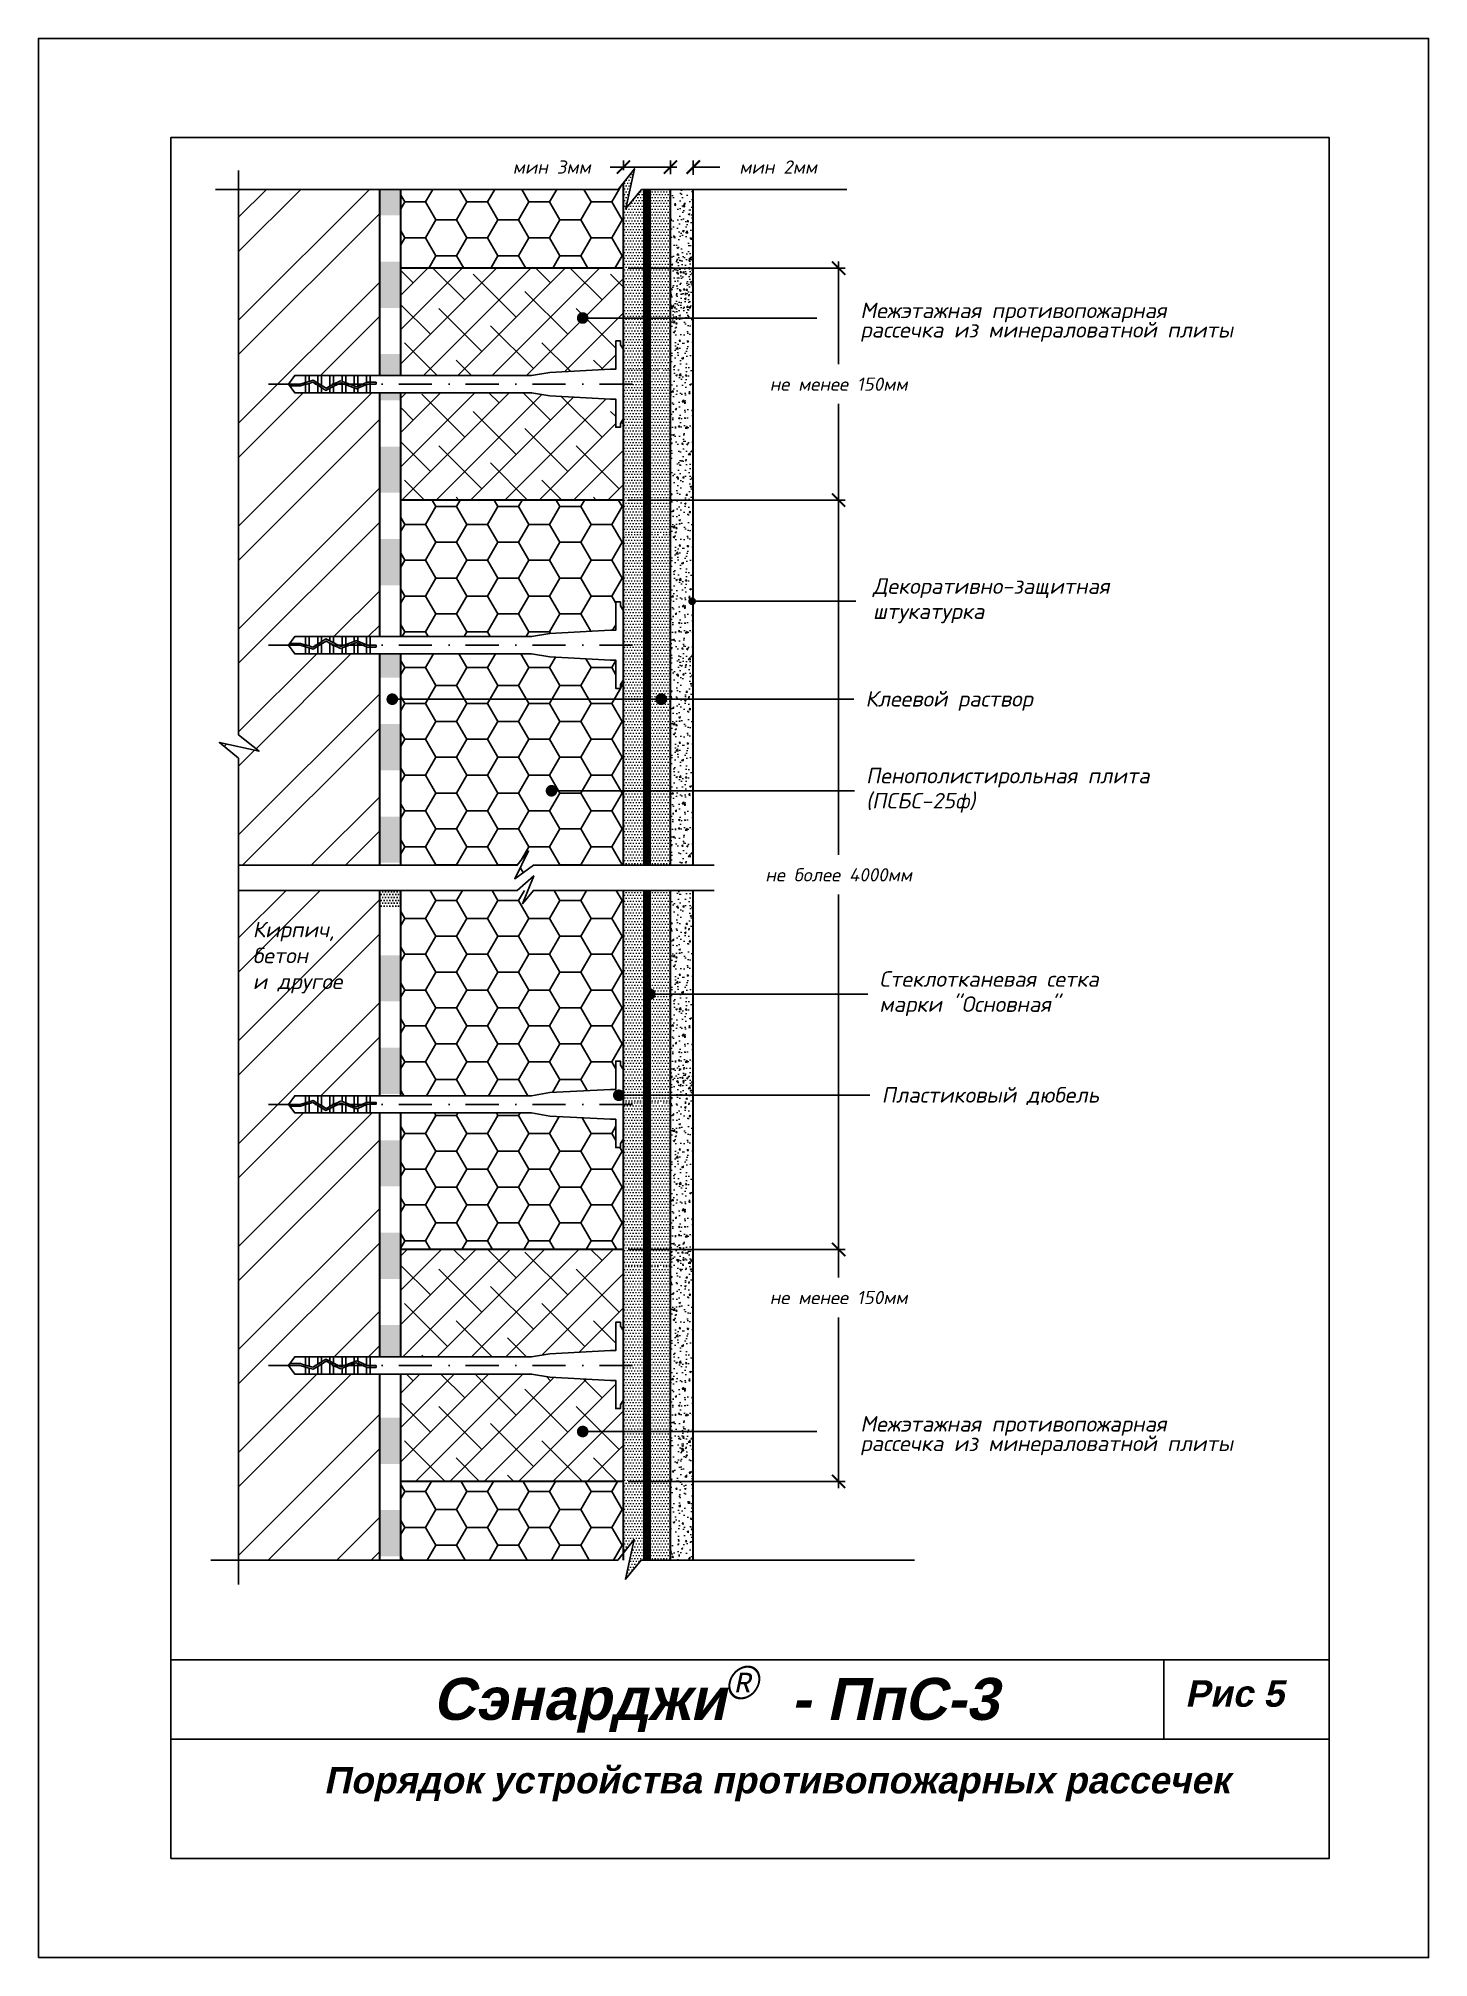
# Model space of a CAD drawing. Header units: inches. Extents: x 47 to 4151, y -1120 to 1902.
# Drawn here: x 887.5 to 1097.5, y 1612.2 to 1902.2 of the extents above; entities that cross this region are included whole.
import ezdxf

# ---------------------------------------------------------------- set-up
doc = ezdxf.new("R2010")
doc.units = ezdxf.units.IN
doc.header["$LTSCALE"] = 10
doc.header["$MEASUREMENT"] = 0
doc.linetypes.add('DASHDOT', pattern=[1, 0.5, -0.25, 0, -0.25])
doc.linetypes.add('HIDDEN', pattern=[0.375, 0.25, -0.125])
doc.layers.add('dim', color=160, linetype='Continuous', lineweight=15)
doc.layers.add('Layer1', color=108, linetype='Continuous', lineweight=30)
for name, color, linetype in [('DUBEL', 142, 'Continuous'), ('hatch', 240, 'Continuous'), ('ndp', 242, 'Continuous'), ('ramka', 248, 'Continuous')]:
    doc.layers.add(name, color=color, linetype=linetype)
doc.layers.add('list', color=5, linetype='Continuous', plot=False)
doc.styles.add('ndp', font='ARIALBD.TTF', dxfattribs={"oblique": 12})
doc.styles.add('style2', font='romans.shx', dxfattribs={"oblique": 12})
doc.dimstyles.new('1', dxfattribs={"dimtxt": 2, "dimasz": 2, "dimexe": 1, "dimexo": 0.7, "dimgap": 2, "dimtad": 0, "dimtih": 1, "dimtoh": 1, "dimdec": 4, "dimzin": 0, "dimdsep": 46, "dimtxsty": 'style2', "dimblk": 'ARCHTICK', "dimcen": 1.5, "dimdle": 1, "dimadec": 0, "dimazin": 0, "dimtfac": 1, "dimtdec": 4, "dimtofl": 0, "dimtmove": 0, "dimatfit": 2, "dimldrblk": 'DOTSMALL', "dimfxl": 1, "dimtolj": 1, "dimtzin": 0, "dimarcsym": 0})
pattern_1 = [(45, (-22.781, 2878.852), (-2.592209, 2.592209), []), (135, (-22.781, 2878.852), (-7.776626, 2.592209), [9.164842, -5.498905])]
pattern_2 = [(0, (-22.781, 2878.852), (4.6875, 2.7063294), [3.125, -6.25]), (120, (-22.781, 2878.852), (-4.6875, 2.7063294), [3.125, -6.25]), (60, (-22.781, 2878.852), (1e-08, 5.412659), [-6.25, 3.125])]
pattern_3 = [(0, (-22.78106, 2878.8521), (0.21875, 0.4375), [0, -0.4375])]
pattern_4 = [(50, (0, 0), (2.5104106, -0.2196325), [0.2625, -2.8875]), (355, (0, 0), (-0.4856297, 2.6326725), [0.21, -2.31]), (100.4514, (0.2092, -0.0183), (2.0247828, 2.4130384), [0.2230907, -2.4539974]), (46.1842, (0, 0.7), (3.7353437, -0.5793166), [0.39375, -4.33125]), (96.6356, (0.3113, 0.6517), (3.2713195, 3.4094125), [0.334636, -3.6809955]), (351.1842, (0, 0.7), (3.271317, 3.409415), [0.315, -3.465]), (21, (0.35, 0.525), (2.0891747, -1.4091661), [0.2625, -2.8875]), (326, (0.35, 0.525), (0.8516037, 2.5380252), [0.21, -2.31]), (71.4514, (0.524, 0.4076), (2.9407792, 1.1288567), [0.2230907, -2.4539974]), (37.5, (0, 0), (0.0425595, 1.1651285), [0, -2.282, 0, -2.345, 0, -2.31875]), (7.5, (0, 0), (0.9207434, 1.380441), [0, -1.337, 0, -2.2295, 0, -0.88375]), (327.5, (-0.7805, 0), (1.86837853, -0.07894205), [0, -0.875, 0, -2.73, 0, -3.6225]), (317.5, (-1.1305, 0), (2.0411516, 0.3503674), [0, -1.1375, 0, -1.813, 0, -2.5725])]

msp = doc.modelspace()

# ---------------------------------------------------------------- texts
at = {"layer": 'ndp', "oblique": 12}
for s, height, style, p in [('Межэтажная противопожарная', 2.34619952, 'style2', (1011.650008, 1859.971372)), ('рассечка из минераловатной плиты', 2.34619952, 'style2', (1011.650008, 1857.030047)), ('Декоративно-защитная', 2.34619952, 'style2', (1013.550918, 1818.304237)), ('штукатурка', 2.3461995, 'style2', (1013.550918, 1814.505629)), ('Клеевой раствор', 2.34619952, 'style2', (1012.415601, 1801.271287)), ('Пенополистирольная плита', 2.34619952, 'style2', (1012.502176, 1789.667951)), ('(ПСБС-25ф)', 2.3461995, 'style2', (1012.502176, 1785.869342)), ('Кирпич,', 2.3461995, 'style2', (919.862696, 1766.407807)), ('бетон', 2.3461995, 'style2', (919.862696, 1762.491668)), ('Стеклотканевая сетка', 2.34619952, 'style2', (1014.522355, 1758.936632)), ('и другое', 2.3461995, 'style2', (919.862696, 1758.575528)), ('марки "Основная"', 2.34619952, 'style2', (1014.522355, 1755.138024)), ('Пластиковый дюбель', 2.34619952, 'style2', (1014.864524, 1741.423013)), ('Межэтажная противопожарная', 2.34619952, 'style2', (1011.650008, 1691.71598)), ('рассечка из минераловатной плиты', 2.34619952, 'style2', (1011.650008, 1688.774655)), ('Сэнарджи    - ПпС-3', 6.33260053, 'ndp', (947.071368, 1648.159045)), ('Рис 5', 4, 'ndp', (1060.698078, 1650.136758)), ('Порядок устройства противопожарных рассечек', 4, 'ndp', (930.609812, 1637.049057))]:
    msp.add_text(s, height=height, dxfattribs=dict(at, style=style)).set_placement(p)
at = {"layer": 'ndp', "insert": (991.134171, 1656.298129), "char_height": 5, "attachment_point": 1, "style": 'style2'}
msp.add_mtext('{\\fCentury Gothic|b0|i0|c204|p32;®}', dxfattribs=at)

# ---------------------------------------------------------------- blocks, each defined once
blk = doc.blocks.new('_ArchTick')
at = {"layer": 'DUBEL', "color": 0, "const_width": 0.15}
blk.add_lwpolyline([(-0.5, -0.5), (0.5, 0.5)], dxfattribs=at)
blk = doc.blocks.new('*D17')
at = {"layer": 'Defpoints', "color": 0, "lineweight": 53}
for p in [(986.42, 1882.79), (982.96, 1881.04), (986.42, 1880.92)]:
    blk.add_point(p, dxfattribs=at)
at = {"layer": 'dim', "color": 0, "lineweight": -2}
for p, q in [((982.96, 1882.79), (980.96, 1882.79)), ((982.96, 1881.74), (982.96, 1883.79)), ((986.42, 1881.62), (986.42, 1883.79)), ((986.42, 1882.79), (990.42, 1882.79))]:
    blk.add_line(p, q, dxfattribs=at)
at = {"layer": 'dim', "color": 0, "lineweight": -2, "xscale": 2, "yscale": 2, "zscale": 2}
blk.add_blockref('_ArchTick', (982.96, 1882.79), dxfattribs=at)
at = {"layer": 'dim', "color": 0, "lineweight": -2, "xscale": 2, "yscale": 2, "zscale": 2, "rotation": 180}
blk.add_blockref('_ArchTick', (986.42, 1882.79), dxfattribs=at)
at = {"layer": 'dim', "color": 0, "insert": (999.24, 1882.79), "char_height": 2, "attachment_point": 5, "style": 'style2'}
blk.add_mtext('\\A1;{\\fRomanS|b0|i0|c204|p2;мин 2мм}', dxfattribs=at)
blk = doc.blocks.new('_DotSmall')
at = {"layer": 'DUBEL', "color": 0, "const_width": 0.5}
blk.add_lwpolyline([(-0.0625, 0, 1), (0.0625, 0, 1)], format="xyb", close=True, dxfattribs=at)
blk = doc.blocks.new('*D18')
at = {"layer": 'Defpoints', "color": 0, "lineweight": 53}
for p in [(975.86, 1882.79), (975.86, 1881.62), (982.96, 1881.04)]:
    blk.add_point(p, dxfattribs=at)
at = {"layer": 'dim', "color": 0, "lineweight": -2}
for p, q in [((975.86, 1882.79), (973.86, 1882.79)), ((975.86, 1882.32), (975.86, 1883.79)), ((983.96, 1882.79), (975.86, 1882.79)), ((982.96, 1881.74), (982.96, 1883.79))]:
    blk.add_line(p, q, dxfattribs=at)
at = {"layer": 'dim', "color": 0, "lineweight": -2, "xscale": 2, "yscale": 2, "zscale": 2, "rotation": 180}
blk.add_blockref('_ArchTick', (975.86, 1882.79), dxfattribs=at)
at = {"layer": 'dim', "color": 0, "lineweight": -2, "xscale": 2, "yscale": 2, "zscale": 2}
blk.add_blockref('_ArchTick', (982.96, 1882.79), dxfattribs=at)
at = {"layer": 'dim', "color": 0, "insert": (965.04, 1882.79), "char_height": 2, "attachment_point": 5, "style": 'style2'}
blk.add_mtext('\\A1;{\\fRomanS|b0|i0|c204|p2;мин 3мм}', dxfattribs=at)
blk = doc.blocks.new('*D19')
at = {"layer": 'Defpoints', "color": 0, "lineweight": 53}
for p in [(975.86, 1719.24), (975.86, 1684.19), (1008.38, 1684.19)]:
    blk.add_point(p, dxfattribs=at)
at = {"layer": 'dim', "color": 0, "lineweight": -2}
for p, q in [((1008.38, 1720.24), (1008.38, 1714.99)), ((976.56, 1719.24), (1009.38, 1719.24)), ((1008.38, 1683.19), (1008.38, 1708.97)), ((976.56, 1684.19), (1009.38, 1684.19))]:
    blk.add_line(p, q, dxfattribs=at)
at = {"layer": 'dim', "color": 0, "lineweight": -2, "xscale": 2, "yscale": 2, "zscale": 2}
for p, rotation in [((1008.38, 1719.24), 90), ((1008.38, 1684.19), 270)]:
    blk.add_blockref('_ArchTick', p, dxfattribs=dict(at, rotation=rotation))
at = {"layer": 'dim', "color": 0, "insert": (1008.38, 1711.98), "char_height": 2, "attachment_point": 5, "style": 'style2'}
blk.add_mtext('\\A1;{\\fRomanS|b0|i0|c204|p2;не менее 150мм}', dxfattribs=at)
blk = doc.blocks.new('*D20')
at = {"layer": 'Defpoints', "color": 0, "lineweight": 53}
for p in [(975.86, 1867.51), (975.86, 1832.47), (1008.38, 1832.47)]:
    blk.add_point(p, dxfattribs=at)
at = {"layer": 'dim', "color": 0, "lineweight": -2}
for p, q in [((1008.38, 1868.51), (1008.38, 1853)), ((976.56, 1867.51), (1009.38, 1867.51)), ((1008.38, 1831.47), (1008.38, 1846.99)), ((976.56, 1832.47), (1009.38, 1832.47))]:
    blk.add_line(p, q, dxfattribs=at)
at = {"layer": 'dim', "color": 0, "lineweight": -2, "xscale": 2, "yscale": 2, "zscale": 2}
for p, rotation in [((1008.38, 1867.51), 90), ((1008.38, 1832.47), 270)]:
    blk.add_blockref('_ArchTick', p, dxfattribs=dict(at, rotation=rotation))
at = {"layer": 'dim', "color": 0, "insert": (1008.38, 1849.99), "char_height": 2, "attachment_point": 5, "style": 'style2'}
blk.add_mtext('\\A1;{\\fRomanS|b0|i0|c204|p2;не менее 150мм}', dxfattribs=at)
blk = doc.blocks.new('*D21')
at = {"layer": 'Defpoints', "color": 0, "lineweight": 53}
for p in [(992.97, 1832.47), (992.97, 1719.24), (1008.38, 1719.24)]:
    blk.add_point(p, dxfattribs=at)
at = {"layer": 'dim', "color": 0, "lineweight": -2}
for p, q in [((1008.38, 1833.47), (1008.38, 1778.86)), ((993.67, 1832.47), (1009.38, 1832.47)), ((1008.38, 1718.24), (1008.38, 1772.85)), ((993.67, 1719.24), (1009.38, 1719.24))]:
    blk.add_line(p, q, dxfattribs=at)
at = {"layer": 'dim', "color": 0, "lineweight": -2, "xscale": 2, "yscale": 2, "zscale": 2}
for p, rotation in [((1008.38, 1832.47), 90), ((1008.38, 1719.24), 270)]:
    blk.add_blockref('_ArchTick', p, dxfattribs=dict(at, rotation=rotation))
at = {"layer": 'dim', "color": 0, "insert": (1008.38, 1775.85), "char_height": 2, "attachment_point": 5, "style": 'style2'}
blk.add_mtext('\\A1;{\\fRomanS|b0|i0|c204|p2;не более 4000мм}', dxfattribs=at)

# ---------------------------------------------------------------- dimensions: what is measured, and where the dimension line sits
at = {"layer": 'dim'}
for base, p2, text, picture, middle in [((975.864274, 1882.789415), (975.864274, 1881.620717), '{\\fRomanS|b0|i0|c204|p2;мин 3мм}', '*D18', (965.044653, 1882.789415)), ((986.418329, 1882.789415), (986.418329, 1880.920513), '{\\fRomanS|b0|i0|c204|p2;мин 2мм}', '*D17', (999.23795, 1882.789415))]:
    dim = msp.add_linear_dim(base=base, p1=(982.962874, 1881.03732), p2=p2, text=text, dimstyle='1', dxfattribs=at)
    dim.commit()
    dim.dimension.update_dxf_attribs({"geometry": picture, "text_midpoint": middle})
for base, p1, p2, text, picture, middle in [((1008.376565, 1832.474456), (975.864274, 1867.514749), (975.864274, 1832.474456), '{\\fRomanS|b0|i0|c204|p2;не менее 150мм}', '*D20', (1008.376565, 1849.994603)), ((1008.376565, 1719.235036), (992.970419, 1832.474456), (992.970419, 1719.235036), '{\\fRomanS|b0|i0|c204|p2;не более 4000мм}', '*D21', (1008.376565, 1775.854746))]:
    dim = msp.add_linear_dim(base=base, p1=p1, p2=p2, angle=90, text=text, dimstyle='1', dxfattribs=at)
    dim.commit()
    dim.dimension.update_dxf_attribs({"geometry": picture, "text_midpoint": middle})
dim = msp.add_linear_dim(base=(1008.376565, 1684.194742), p1=(975.864274, 1719.235036), p2=(975.864274, 1684.194742), angle=90, text='{\\fRomanS|b0|i0|c204|p2;не менее 150мм}', dimstyle='1', dxfattribs=at)
dim.commit()
dim.dimension.update_dxf_attribs({"geometry": '*D19', "text_midpoint": (1008.376565, 1711.979562), "dimtype": 160})

# ---------------------------------------------------------------- hatches: boundary and pattern name
at = {"layer": 'dim'}
h = msp.add_hatch(dxfattribs=at)
h.set_pattern_fill('DOTS', color=1, scale=7, style=0)
h.paths.add_polyline_path([(979.413574, 1879.41781), (978.597948, 1879.41781), (976.225966, 1876.531471), (977.538128, 1882.532484), (975.864274, 1880.408623), (975.864274, 1859.982442), (979.413574, 1859.982442)])
h.paths.add_polyline_path([(982.962874, 1879.41781), (979.413574, 1879.41781), (979.413574, 1859.982442), (982.962874, 1859.982442)])
h = msp.add_hatch(dxfattribs=at)
h.set_pattern_fill('AR-CONC', color=1, scale=0.35, style=0)
h.set_pattern_definition(pattern_4)
h.paths.add_polyline_path([(986.418329, 1879.41781), (982.962874, 1879.41781), (982.962874, 1859.982442), (986.418329, 1859.982442)])
h = msp.add_hatch(dxfattribs=at)
h.set_pattern_fill('AR-CONC', color=1, scale=0.35, style=0)
h.set_pattern_definition([(50, (0, 95.7966), (2.5104106, -0.2196325), [0.2625, -2.8875]), (355, (0, 95.7966), (-0.4856297, 2.6326725), [0.21, -2.31]), (100.4514, (0.2092, 95.7783), (2.0247828, 2.4130384), [0.2230907, -2.4539974]), (46.1842, (0, 96.4966), (3.7353437, -0.5793166), [0.39375, -4.33125]), (96.6356, (0.3113, 96.4483), (3.2713195, 3.4094125), [0.334636, -3.6809955]), (351.1842, (0, 96.4966), (3.271317, 3.409415), [0.315, -3.465]), (21, (0.35, 96.3216), (2.0891747, -1.4091661), [0.2625, -2.8875]), (326, (0.35, 96.3216), (0.8516037, 2.538025), [0.21, -2.31]), (71.4514, (0.524, 96.2042), (2.9407792, 1.1288567), [0.2230907, -2.4539974]), (37.5, (0, 95.7966), (0.0425595, 1.1651285), [0, -2.282, 0, -2.345, 0, -2.31875]), (7.5, (0, 95.7966), (0.9207434, 1.380441), [0, -1.337, 0, -2.2295, 0, -0.88375]), (327.5, (-0.7805, 95.7966), (1.86837853, -0.07894205), [0, -0.875, 0, -2.73, 0, -3.6225]), (317.5, (-1.1305, 95.7966), (2.0411516, 0.3503674), [0, -1.1375, 0, -1.813, 0, -2.5725])])
h.paths.add_polyline_path([(986.418329, 1869.297472), (982.962874, 1869.297472), (982.962874, 1853.609246), (986.418329, 1853.609246)])
h.paths.add_polyline_path([(986.418329, 1853.609246), (982.962874, 1853.609246), (982.962874, 1838.332648), (986.418329, 1838.332648)])
h = msp.add_hatch(dxfattribs=at)
h.set_pattern_fill('DOTS', color=1, scale=7, style=0)
h.paths.add_polyline_path([(982.962874, 1859.982442), (979.413574, 1859.982442), (979.413574, 1852.24038), (982.962874, 1852.24038)])
h.paths.add_polyline_path([(979.413574, 1859.982442), (975.864274, 1859.982442), (975.864274, 1852.24038), (979.413574, 1852.24038)])
h = msp.add_hatch(dxfattribs=at)
h.set_pattern_fill('DOTS', color=1, scale=7, style=0)
h.set_pattern_definition([(0, (-0.02927, 50.06133), (0.21875, 0.4375), [0, -0.4375])])
h.paths.add_polyline_path([(982.933609, 1852.445633), (981.993388, 1852.445633, -1), (981.113563, 1852.445633), (979.384308, 1852.445633), (979.384308, 1838.605275), (982.933609, 1838.605275)])
h.paths.add_polyline_path([(982.933609, 1838.605275), (979.384308, 1838.605275), (979.384308, 1827.346421), (982.933609, 1827.346421)])
h.paths.add_polyline_path([(979.384308, 1838.605275), (975.835008, 1838.605275), (975.835008, 1827.346421), (979.384308, 1827.346421)])
h.paths.add_polyline_path([(979.384308, 1852.445633), (975.835008, 1852.445633), (975.835008, 1838.605275), (979.384308, 1838.605275)])
h = msp.add_hatch(dxfattribs=at)
h.set_pattern_fill('AR-CONC', color=1, scale=0.35, style=0)
h.set_pattern_definition([(50, (0, 64.8545), (2.5104106, -0.2196325), [0.2625, -2.8875]), (355, (0, 64.8545), (-0.4856297, 2.6326725), [0.21, -2.31]), (100.4514, (0.2092, 64.8362), (2.0247828, 2.4130384), [0.2230907, -2.4539974]), (46.1842, (0, 65.5545), (3.7353437, -0.5793166), [0.39375, -4.33125]), (96.6356, (0.3113, 65.5063), (3.2713195, 3.4094125), [0.334636, -3.6809955]), (351.1842, (0, 65.5545), (3.271317, 3.409415), [0.315, -3.465]), (21, (0.35, 65.3795), (2.0891747, -1.4091661), [0.2625, -2.8875]), (326, (0.35, 65.3795), (0.8516037, 2.538025), [0.21, -2.31]), (71.4514, (0.524, 65.262), (2.9407792, 1.1288567), [0.2230907, -2.4539974]), (37.5, (0, 64.85455), (0.0425595, 1.1651285), [0, -2.282, 0, -2.345, 0, -2.31875]), (7.5, (0, 64.8545), (0.9207434, 1.380441), [0, -1.337, 0, -2.2295, 0, -0.88375]), (327.5, (-0.7805, 64.85455), (1.86837853, -0.07894205), [0, -0.875, 0, -2.73, 0, -3.6225]), (317.5, (-1.1305, 64.8545), (2.0411516, 0.3503674), [0, -1.1375, 0, -1.813, 0, -2.5725])])
h.paths.add_polyline_path([(986.418329, 1838.355401), (982.962874, 1838.355401), (982.962874, 1822.667175), (986.418329, 1822.667175)])
h.paths.add_polyline_path([(986.418329, 1822.667175), (982.962874, 1822.667175), (982.962874, 1807.390577), (986.418329, 1807.390577)])
h = msp.add_hatch(dxfattribs=at)
h.set_pattern_fill('DOTS', color=1, scale=7, style=0)
h.set_pattern_definition([(0, (-0.03326, 25.22892), (0.21875, 0.4375), [0, -0.4375])])
h.paths.add_polyline_path([(982.929612, 1827.613226), (981.98939, 1827.613226, -1), (981.109566, 1827.613226), (979.380311, 1827.613226), (979.380311, 1813.772868), (982.929612, 1813.772868)])
h.paths.add_polyline_path([(982.929612, 1813.772868), (979.380311, 1813.772868), (979.380311, 1802.514014), (982.929612, 1802.514014)])
h.paths.add_polyline_path([(979.380311, 1813.772868), (975.831011, 1813.772868), (975.831011, 1802.514014), (979.380311, 1802.514014)])
h.paths.add_polyline_path([(979.380311, 1827.613226), (975.831011, 1827.613226), (975.831011, 1813.772868), (979.380311, 1813.772868)])
h = msp.add_hatch(dxfattribs=at)
h.set_pattern_fill('AR-CONC', color=1, scale=0.35, style=0)
h.set_pattern_definition([(50, (0, 35.0716), (2.5104106, -0.2196325), [0.2625, -2.8875]), (355, (0, 35.0716), (-0.4856297, 2.6326725), [0.21, -2.31]), (100.4514, (0.2092, 35.0533), (2.0247828, 2.4130384), [0.2230907, -2.4539974]), (46.1842, (0, 35.7716), (3.7353437, -0.5793166), [0.39375, -4.33125]), (96.6356, (0.3113, 35.7234), (3.2713195, 3.4094125), [0.334636, -3.6809955]), (351.1842, (0, 35.7716), (3.271317, 3.409415), [0.315, -3.465]), (21, (0.35, 35.5966), (2.0891747, -1.4091661), [0.2625, -2.8875]), (326, (0.35, 35.5966), (0.8516037, 2.538025), [0.21, -2.31]), (71.4514, (0.524, 35.4792), (2.9407792, 1.1288567), [0.2230907, -2.4539974]), (37.5, (0, 35.0716), (0.0425595, 1.1651285), [0, -2.282, 0, -2.345, 0, -2.31875]), (7.5, (0, 35.0716), (0.9207434, 1.380441), [0, -1.337, 0, -2.2295, 0, -0.88375]), (327.5, (-0.7805, 35.0716), (1.86837853, -0.07894205), [0, -0.875, 0, -2.73, 0, -3.6225]), (317.5, (-1.1305, 35.0716), (2.0411516, 0.3503674), [0, -1.1375, 0, -1.813, 0, -2.5725])])
h.paths.add_polyline_path([(986.418329, 1808.57248), (982.962874, 1808.57248), (982.962874, 1792.884254), (986.418329, 1792.884254)])
h.paths.add_polyline_path([(986.418329, 1792.884254), (982.962874, 1792.884254), (982.962874, 1777.607656), (986.418329, 1777.607656)])
h = msp.add_hatch(dxfattribs=at)
h.set_pattern_fill('DOTS', color=1, scale=7, style=0)
h.paths.add_polyline_path([(982.962874, 1802.384304), (982.022653, 1802.384304, -1), (981.142828, 1802.384304), (979.413574, 1802.384304), (979.413574, 1788.543946), (982.962874, 1788.543946)])
h.paths.add_polyline_path([(982.962874, 1788.543946), (979.413574, 1788.543946), (979.413574, 1777.285091), (982.962874, 1777.285091)])
h.paths.add_polyline_path([(979.413574, 1788.543946), (975.864274, 1788.543946), (975.864274, 1777.285091), (979.413574, 1777.285091)])
h.paths.add_polyline_path([(979.413574, 1802.384304), (975.864274, 1802.384304), (975.864274, 1788.543946), (979.413574, 1788.543946)])
h = msp.add_hatch(dxfattribs=at)
h.set_pattern_fill('DOTS', color=1, scale=7, style=0)
h.paths.add_polyline_path([(979.413574, 1773.500853), (975.864274, 1773.500853), (975.864274, 1761.370173), (975.864274, 1742.536029), (979.413574, 1742.536029), (979.413574, 1757.761608, -0.0581847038), (979.413574, 1757.863647)])
h.paths.add_polyline_path([(982.962874, 1773.500853), (979.413574, 1773.500853), (979.413574, 1757.863647, -0.9435065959), (980.29043, 1757.812627), (982.962874, 1757.812627)])
h.paths.add_polyline_path([(982.962874, 1757.812627), (980.29043, 1757.812627, -0.9435065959), (979.413574, 1757.761608), (979.413574, 1742.536029), (982.962874, 1742.536029)])
h = msp.add_hatch(dxfattribs=at)
h.set_pattern_fill('AR-CONC', color=1, scale=0.35, style=0)
h.set_pattern_definition(pattern_4)
h.paths.add_polyline_path([(986.418329, 1773.500853), (982.962874, 1773.500853), (982.962874, 1757.812627), (986.418329, 1757.812627)])
h.paths.add_polyline_path([(986.418329, 1757.812627), (982.962874, 1757.812627), (982.962874, 1742.536029), (986.418329, 1742.536029)])
h = msp.add_hatch(dxfattribs=at)
h.set_pattern_fill('AR-CONC', color=1, scale=0.35, style=0)
h.set_pattern_definition([(50, (0, -26.3971), (2.5104106, -0.2196325), [0.2625, -2.8875]), (355, (0, -26.397), (-0.4856297, 2.6326725), [0.21, -2.31]), (100.4514, (0.2092, -26.4154), (2.0247828, 2.4130384), [0.2230907, -2.4539974]), (46.1842, (0, -25.697), (3.7353437, -0.5793166), [0.39375, -4.33125]), (96.6356, (0.3113, -25.7454), (3.2713195, 3.4094125), [0.334636, -3.6809955]), (351.1842, (0, -25.697), (3.271317, 3.409415), [0.315, -3.465]), (21, (0.35, -25.8721), (2.0891747, -1.4091661), [0.2625, -2.8875]), (326, (0.35, -25.872), (0.8516037, 2.538025), [0.21, -2.31]), (71.4514, (0.524, -25.9895), (2.9407792, 1.1288567), [0.2230907, -2.4539974]), (37.5, (0, -26.3971), (0.0425595, 1.1651285), [0, -2.282, 0, -2.345, 0, -2.31875]), (7.5, (0, -26.3971), (0.9207434, 1.380441), [0, -1.337, 0, -2.2295, 0, -0.88375]), (327.5, (-0.7805, -26.3971), (1.86837853, -0.07894205), [0, -0.875, 0, -2.73, 0, -3.6225]), (317.5, (-1.1305, -26.3971), (2.0411516, 0.3503674), [0, -1.1375, 0, -1.813, 0, -2.5725])])
h.paths.add_polyline_path([(986.418329, 1747.103739), (982.962874, 1747.103739), (982.962874, 1731.415512), (986.418329, 1731.415512)])
h.paths.add_polyline_path([(986.418329, 1731.415512), (982.962874, 1731.415512), (982.962874, 1716.138915), (986.418329, 1716.138915)])
h = msp.add_hatch(dxfattribs=at)
h.set_pattern_fill('DOTS', color=1, scale=7, style=0)
h.set_pattern_definition([(0, (-0.02927, -60.67938), (0.21875, 0.4375), [0, -0.4375])])
h.paths.add_polyline_path([(982.933609, 1741.704927), (981.993388, 1741.704927, -1), (981.113563, 1741.704927), (979.384308, 1741.704927), (979.384308, 1727.864569), (982.933609, 1727.864569)])
h.paths.add_polyline_path([(982.933609, 1727.864569), (979.384308, 1727.864569), (979.384308, 1716.605715), (982.933609, 1716.605715)])
h.paths.add_polyline_path([(979.384308, 1727.864569), (975.835008, 1727.864569), (975.835008, 1716.605715), (979.384308, 1716.605715)])
h.paths.add_polyline_path([(979.384308, 1741.704927), (975.835008, 1741.704927), (975.835008, 1727.864569), (979.384308, 1727.864569)])
h = msp.add_hatch(dxfattribs=at)
h.set_pattern_fill('DOTS', color=1, scale=7, style=0)
h.paths.add_polyline_path([(979.413574, 1742.536029), (975.864274, 1742.536029), (975.864274, 1741.397101), (979.413574, 1741.397101)])
h.paths.add_polyline_path([(982.962874, 1742.536029), (979.413574, 1742.536029), (979.413574, 1741.397101), (982.962874, 1741.397101)])
h = msp.add_hatch(dxfattribs=at)
h.set_pattern_fill('AR-CONC', color=1, scale=0.35, style=0)
h.set_pattern_definition([(50, (0, -53.4047), (2.5104106, -0.2196325), [0.2625, -2.8875]), (355, (0, -53.4047), (-0.4856297, 2.6326725), [0.21, -2.31]), (100.4514, (0.2092, -53.423), (2.0247828, 2.4130384), [0.2230907, -2.4539974]), (46.1842, (0, -52.7047), (3.7353437, -0.5793166), [0.39375, -4.33125]), (96.6356, (0.3113, -52.753), (3.2713195, 3.4094125), [0.334636, -3.6809955]), (351.1842, (0, -52.7047), (3.271317, 3.409415), [0.315, -3.465]), (21, (0.35, -52.8797), (2.0891747, -1.4091661), [0.2625, -2.8875]), (326, (0.35, -52.8797), (0.8516037, 2.538025), [0.21, -2.31]), (71.4514, (0.524, -52.9971), (2.9407792, 1.1288567), [0.2230907, -2.4539974]), (37.5, (0, -53.4047), (0.0425595, 1.1651285), [0, -2.282, 0, -2.345, 0, -2.31875]), (7.5, (0, -53.4047), (0.9207434, 1.380441), [0, -1.337, 0, -2.2295, 0, -0.88375]), (327.5, (-0.7805, -53.4047), (1.86837853, -0.07894205), [0, -0.875, 0, -2.73, 0, -3.6225]), (317.5, (-1.1305, -53.4047), (2.0411516, 0.3503674), [0, -1.1375, 0, -1.813, 0, -2.5725])])
h.paths.add_polyline_path([(986.418329, 1720.09616), (982.962874, 1720.09616), (982.962874, 1704.407934), (986.418329, 1704.407934)])
h.paths.add_polyline_path([(986.418329, 1704.407934), (982.962874, 1704.407934), (982.962874, 1689.131336), (986.418329, 1689.131336)])
h = msp.add_hatch(dxfattribs=at)
h.set_pattern_fill('DOTS', color=1, scale=7, style=0)
h.set_pattern_definition([(0, (-0.02927, -85.40356), (0.21875, 0.4375), [0, -0.4375])])
h.paths.add_polyline_path([(982.933609, 1716.980743), (981.993388, 1716.980743, -1), (981.113563, 1716.980743), (979.384308, 1716.980743), (979.384308, 1703.140385), (982.933609, 1703.140385)])
h.paths.add_polyline_path([(982.933609, 1703.140385), (979.384308, 1703.140385), (979.384308, 1691.881531), (982.933609, 1691.881531)])
h.paths.add_polyline_path([(979.384308, 1703.140385), (975.835008, 1703.140385), (975.835008, 1691.881531), (979.384308, 1691.881531)])
h.paths.add_polyline_path([(979.384308, 1716.980743), (975.835008, 1716.980743), (975.835008, 1703.140385), (979.384308, 1703.140385)])
h = msp.add_hatch(dxfattribs=at)
h.set_pattern_fill('DOTS', color=1, scale=7, style=0)
h.paths.add_polyline_path([(979.413574, 1691.727049), (975.864274, 1691.727049), (975.864274, 1673.3553), (977.480749, 1675.406355), (976.168587, 1669.405343), (978.540569, 1672.291682), (979.413574, 1672.291682)])
h.paths.add_polyline_path([(982.962874, 1691.727049), (979.413574, 1691.727049), (979.413574, 1672.291682), (982.962874, 1672.291682)])
h = msp.add_hatch(dxfattribs=at)
h.set_pattern_fill('AR-CONC', color=1, scale=0.35, style=0)
h.set_pattern_definition(pattern_4)
h.paths.add_polyline_path([(986.418329, 1691.727049), (982.962874, 1691.727049), (982.962874, 1672.291682), (986.418329, 1672.291682)])
at = {"layer": 'hatch'}
h = msp.add_hatch(dxfattribs=at)
h.set_pattern_fill('ANSI32', color=256, scale=29.327494, style=0)
h.set_pattern_definition([(45, (-22.781, 2878.852), (-7.77663, 7.77663), []), (45, (-17.597, 2878.852), (-7.77663, 7.77663), [])])
h.paths.add_polyline_path([(939.053256, 1700.410895), (937.594357, 1700.410895), (937.048901, 1700.410895), (935.755299, 1700.410895), (935.209843, 1700.410895), (933.916241, 1700.410895), (933.370785, 1700.410895), (932.077183, 1700.410895), (931.531727, 1700.410895), (930.238125, 1700.410895), (929.692669, 1700.410895), (928.399067, 1700.410895), (927.853611, 1700.410895), (926.224886, 1700.410895), (925.284991, 1701.714889), (925.484505, 1701.99169), (926.224886, 1703.018883), (927.853611, 1703.018883), (929.692669, 1703.018883), (930.238125, 1703.018883), (931.531727, 1703.018883), (932.077183, 1703.018883), (933.916241, 1703.018883), (935.209843, 1703.018883), (937.048901, 1703.018883), (937.594357, 1703.018883), (939.053256, 1703.018883), (939.053256, 1739.862861), (937.594357, 1739.862861), (937.048901, 1739.862861), (935.209843, 1739.862861), (933.370785, 1739.862861), (932.077183, 1739.862861), (930.238125, 1739.862861), (927.853611, 1739.862861), (926.224886, 1739.862861), (925.284991, 1741.166854), (926.224886, 1742.470848), (927.853611, 1742.470848), (928.399067, 1742.470848), (930.238125, 1742.470848), (932.077183, 1742.470848), (933.916241, 1742.470848), (935.755299, 1742.470848), (937.594357, 1742.470848), (939.053256, 1742.470848), (939.053256, 1773.500853), (917.727414, 1773.500853), (917.727414, 1672.291682), (939.053256, 1672.291682)])
h.paths.add_polyline_path([(939.053256, 1809.238643), (937.594357, 1809.238643), (937.048901, 1809.238643), (935.755299, 1809.238643), (935.209843, 1809.238643), (933.916241, 1809.238643), (933.370785, 1809.238643), (932.077183, 1809.238643), (931.531727, 1809.238643), (930.238125, 1809.238643), (929.692669, 1809.238643), (928.399067, 1809.238643), (927.853611, 1809.238643), (926.224886, 1809.238643), (925.284991, 1810.542637), (925.484505, 1810.819439), (926.224886, 1811.846631), (927.853611, 1811.846631), (929.692669, 1811.846631), (930.238125, 1811.846631), (931.531727, 1811.846631), (932.077183, 1811.846631), (933.916241, 1811.846631), (935.209843, 1811.846631), (937.048901, 1811.846631), (937.594357, 1811.846631), (939.053256, 1811.846631), (939.053256, 1848.690609), (937.594357, 1848.690609), (937.048901, 1848.690609), (935.209843, 1848.690609), (933.370785, 1848.690609), (932.077183, 1848.690609), (930.238125, 1848.690609), (927.853611, 1848.690609), (926.224886, 1848.690609), (925.284991, 1849.994603), (926.224886, 1851.298596), (927.853611, 1851.298596), (928.399067, 1851.298596), (930.238125, 1851.298596), (932.077183, 1851.298596), (933.916241, 1851.298596), (935.755299, 1851.298596), (937.594357, 1851.298596), (939.053256, 1851.298596), (939.053256, 1879.41781), (917.727414, 1879.41781), (917.727414, 1796.98261), (920.842088, 1794.527877), (914.841075, 1795.840039), (917.727414, 1793.468057), (917.727414, 1777.285091), (939.053256, 1777.285091)])
h.paths.add_polyline_path([(919.432133, 1757.331587), (936.470011, 1757.082237), (937.218061, 1760.601536), (920.180183, 1760.850886)], flags=24)
h.paths.add_polyline_path([(919.598366, 1762.029793), (931.832121, 1761.780443), (932.580171, 1765.299742), (920.346417, 1765.549092)], flags=24)
h.paths.add_polyline_path([(919.195058, 1765.009907), (933.71915, 1764.677441), (934.716551, 1769.36984), (920.192458, 1769.702306)], flags=24)
h = msp.add_hatch(dxfattribs=at)
h.set_pattern_fill('DOTS', color=256, scale=7, style=0)
h.set_pattern_definition(pattern_3)
h.paths.add_polyline_path([(942.24355, 1784.659324), (939.053256, 1784.659324), (939.053256, 1777.672435), (942.24355, 1777.672435)])
h.paths.add_polyline_path([(942.24355, 1798.633102), (939.053256, 1798.633102), (939.053256, 1791.646213), (942.24355, 1791.646213)])
h.paths.add_polyline_path([(942.24355, 1809.238643), (939.053256, 1809.238643), (939.053256, 1805.619991), (942.24355, 1805.619991)])
h.paths.add_polyline_path([(942.24355, 1826.580658), (939.053256, 1826.580658), (939.053256, 1819.593769), (942.24355, 1819.593769)])
h.paths.add_polyline_path([(942.24355, 1840.554437), (939.053256, 1840.554437), (939.053256, 1833.567548), (942.24355, 1833.567548)])
h.paths.add_polyline_path([(942.24355, 1848.690609), (939.053256, 1848.690609), (939.053256, 1847.541326), (942.24355, 1847.541326)])
h.paths.add_polyline_path([(942.24355, 1854.528215), (939.053256, 1854.528215), (939.053256, 1851.298596), (942.24355, 1851.298596)])
h.paths.add_polyline_path([(942.24355, 1868.501993), (939.053256, 1868.501993), (939.053256, 1861.515104), (942.24355, 1861.515104)])
h.paths.add_polyline_path([(942.24355, 1879.41781), (939.053256, 1879.41781), (939.053256, 1875.488882), (942.24355, 1875.488882)])
h = msp.add_hatch(dxfattribs=at)
h.set_pattern_fill('HONEY', color=256, scale=25, style=0)
h.set_pattern_definition(pattern_2)
h.paths.add_polyline_path([(975.864274, 1880.408623), (975.083395, 1879.41781), (942.24355, 1879.41781), (942.24355, 1867.514749), (975.864274, 1867.514749)])
h.paths.add_polyline_path([(975.864274, 1832.474456), (942.24355, 1832.474456), (942.24355, 1811.846631), (962.000199, 1811.846631), (964.774052, 1812.31952), (973.913607, 1812.796462), (974.708872, 1812.796462), (974.708872, 1817.072527), (975.423477, 1817.072527), (975.423477, 1816.483387), (975.864274, 1815.753868)])
h.paths.add_polyline_path([(975.864274, 1805.331407), (975.423477, 1804.601887), (975.423477, 1804.012747), (974.708872, 1804.012747), (974.708872, 1808.288812), (973.913607, 1808.288812), (964.774052, 1808.765754), (962.000199, 1809.238643), (942.24355, 1809.238643), (942.24355, 1777.285091), (959.822095, 1777.285091), (961.540407, 1779.465363), (959.443406, 1775.264654), (962.282281, 1777.285091), (975.864274, 1777.285091)])
h = msp.add_hatch(dxfattribs=at)
h.set_pattern_fill('ANSI38', color=256, scale=29.327494, style=0)
h.set_pattern_definition(pattern_1)
h.paths.add_polyline_path([(975.864274, 1844.783372), (975.423477, 1844.053853), (975.423477, 1843.464712), (974.708872, 1843.464712), (974.708872, 1847.740778), (973.913607, 1847.740778), (964.774052, 1848.217719), (962.000199, 1848.690609), (942.24355, 1848.690609), (942.24355, 1832.474456), (975.864274, 1832.474456)])
h.paths.add_polyline_path([(975.864274, 1867.514749), (942.24355, 1867.514749), (942.24355, 1851.298596), (962.000199, 1851.298596), (964.774052, 1851.771486), (973.913607, 1852.248427), (974.708872, 1852.248427), (974.708872, 1856.524493), (975.423477, 1856.524493), (975.423477, 1855.935352), (975.864274, 1855.205833)])
h = msp.add_hatch(dxfattribs=at)
h.set_pattern_fill('DOTS', color=256, scale=7, style=0)
h.set_pattern_definition(pattern_3)
h.paths.add_polyline_path([(942.24355, 1773.500853), (939.053256, 1773.500853), (939.053256, 1770.685546), (942.24355, 1770.685546)])
h = msp.add_hatch(dxfattribs=at)
h.set_pattern_fill('HONEY', color=256, scale=25, style=0)
h.set_pattern_definition(pattern_2)
h.paths.add_polyline_path([(964.774052, 1742.943738), (974.708872, 1743.46218), (974.708872, 1748.290275), (975.067501, 1747.696745), (975.864274, 1747.696745), (975.864274, 1761.370173), (975.864274, 1773.500853), (962.282281, 1773.500853), (960.621894, 1771.480416), (961.433344, 1773.500853), (942.24355, 1773.500853), (942.24355, 1742.470848), (962.000199, 1742.470848)])
h.paths.add_polyline_path([(975.864274, 1719.235036), (975.864274, 1734.636964), (974.708872, 1734.636964), (974.708872, 1738.871529), (964.774052, 1739.389971), (962.000199, 1739.862861), (942.24355, 1739.862861), (942.24355, 1719.235036)])
h.paths.add_polyline_path([(975.026016, 1672.291682), (975.864274, 1673.3553), (975.864274, 1684.194742), (942.24355, 1684.194742), (942.24355, 1672.291682)])
h = msp.add_hatch(dxfattribs=at)
h.set_pattern_fill('DOTS', color=256, scale=7, style=0)
h.set_pattern_definition(pattern_3)
h.paths.add_polyline_path([(942.24355, 1679.855987), (939.053256, 1679.855987), (939.053256, 1672.869098), (942.24355, 1672.869098)])
h.paths.add_polyline_path([(942.24355, 1693.829766), (939.053256, 1693.829766), (939.053256, 1686.842877), (942.24355, 1686.842877)])
h.paths.add_polyline_path([(942.24355, 1707.803544), (939.053256, 1707.803544), (939.053256, 1703.018883), (942.24355, 1703.018883)])
h.paths.add_polyline_path([(942.24355, 1721.777322), (939.053256, 1721.777322), (939.053256, 1714.790433), (942.24355, 1714.790433)])
h.paths.add_polyline_path([(942.24355, 1735.7511), (939.053256, 1735.7511), (939.053256, 1728.764211), (942.24355, 1728.764211)])
h.paths.add_polyline_path([(942.24355, 1749.724878), (939.053256, 1749.724878), (939.053256, 1742.737989), (942.24355, 1742.737989)])
h.paths.add_polyline_path([(942.24355, 1763.698657), (939.053256, 1763.698657), (939.053256, 1756.711767), (942.24355, 1756.711767)])
h = msp.add_hatch(dxfattribs=at)
h.set_pattern_fill('ANSI38', color=256, scale=29.327494, style=0)
h.set_pattern_definition(pattern_1)
h.paths.add_polyline_path([(975.864274, 1696.503658), (975.423477, 1695.774139), (975.423477, 1695.184999), (974.708872, 1695.184999), (974.708872, 1699.461064), (973.913607, 1699.461064), (964.774052, 1699.938006), (962.000199, 1700.410895), (942.24355, 1700.410895), (942.24355, 1684.194742), (975.864274, 1684.194742)])
h.paths.add_polyline_path([(975.864274, 1719.235036), (942.24355, 1719.235036), (942.24355, 1703.018883), (962.000199, 1703.018883), (964.774052, 1703.491772), (973.913607, 1703.968714), (974.708872, 1703.968714), (974.708872, 1708.244779), (975.423477, 1708.244779), (975.423477, 1707.655639), (975.864274, 1706.926119)])

# ---------------------------------------------------------------- linework, layer by layer
at = {"layer": 'DUBEL', "linetype": 'HIDDEN'}
for p, q in [((917.727414, 1849.352378), (917.727414, 1849.352378)), ((917.727414, 1736.112958), (917.727414, 1736.112958)), ((917.727414, 1730.666244), (917.727414, 1730.666244)), ((917.727414, 1702.357113), (917.727414, 1702.357113))]:
    msp.add_line(p, q, dxfattribs=at)
at = {"layer": 'DUBEL', "linetype": 'DASHDOT'}
for p, q in [((977.231232, 1849.994603), (922.266208, 1849.994603)), ((977.231232, 1810.542637), (922.266208, 1810.542637)), ((977.231232, 1741.166854), (922.266208, 1741.166854)), ((977.231232, 1701.714889), (922.266208, 1701.714889))]:
    msp.add_line(p, q, dxfattribs=at)
at = {"layer": 'DUBEL', "linetype": 'HIDDEN', "const_width": 1.2}
for points in [[(979.413574, 1777.285091), (979.413574, 1879.41781)], [(979.413574, 1672.291682), (979.413574, 1773.500853)]]:
    msp.add_lwpolyline(points, dxfattribs=at)
at = {"layer": 'DUBEL'}
for points in [[(973.913607, 1847.740778), (974.708872, 1847.740778), (974.708872, 1843.464712), (975.423477, 1843.464712), (975.423477, 1844.053853), (975.864274, 1844.783372), (975.864274, 1855.205833), (975.423477, 1855.935352), (975.423477, 1856.524493), (974.708872, 1856.524493), (974.708872, 1852.248427), (973.913607, 1852.248427), (964.774052, 1851.771486), (962.000199, 1851.298596), (937.594357, 1851.298596), (937.594357, 1850.285019), (938.497638, 1850.285019), (938.497638, 1850.008217), (937.594357, 1850.008217), (937.594357, 1850.285019), (937.594357, 1848.690609), (937.048901, 1848.690609), (937.048901, 1849.952813), (937.172518, 1850.008217), (937.594357, 1849.994603), (937.594357, 1850.285019), (937.113324, 1850.285019), (937.048901, 1850.256145), (937.048901, 1851.298596), (937.594357, 1851.298596), (935.755299, 1851.298596), (935.755299, 1849.676358), (937.048901, 1850.256145), (935.570817, 1849.593675), (935.209843, 1849.726019), (935.209843, 1851.298596), (935.755299, 1851.298596), (933.916241, 1851.298596), (933.916241, 1850.200295), (935.209843, 1849.726019), (933.370785, 1850.400276), (933.370785, 1851.298596), (933.916241, 1851.298596), (932.077183, 1851.298596), (932.077183, 1849.994603), (933.1435, 1850.483606), (931.531727, 1849.667295), (931.531727, 1851.298596), (932.077183, 1851.298596), (930.238125, 1851.298596), (930.238125, 1849.994603), (930.238125, 1849.804256), (930.941516, 1849.368373), (931.531727, 1849.667295), (930.941516, 1849.368373), (929.692669, 1850.142268), (929.692669, 1851.298596), (930.238125, 1851.298596), (928.399067, 1851.298596), (928.399067, 1850.397643), (928.995928, 1850.57403), (929.692669, 1850.142268), (928.995928, 1850.57403), (928.399067, 1850.397643), (928.399067, 1851.298596), (927.853611, 1851.298596), (927.853611, 1850.236446), (928.399067, 1850.397643), (927.853611, 1850.236446), (927.853611, 1851.298596), (926.224886, 1851.298596), (925.284991, 1849.994603), (927.035259, 1849.994603), (927.853611, 1850.236446), (927.853611, 1849.994603), (927.075304, 1849.717801), (925.484505, 1849.717801), (925.284991, 1849.994603), (926.224886, 1848.690609), (927.853611, 1848.690609), (927.853611, 1849.947811), (928.399067, 1850.109007), (928.399067, 1848.690609), (928.399067, 1849.994603), (928.399067, 1850.109007), (928.955495, 1850.273445), (929.692669, 1849.816628), (929.692669, 1848.690609), (927.853611, 1848.690609), (930.238125, 1848.690609), (930.238125, 1849.478615), (929.692669, 1849.816628), (930.927875, 1849.051186), (931.531727, 1849.357017), (931.531727, 1848.690609), (930.238125, 1848.690609), (932.077183, 1848.690609), (932.077183, 1849.633273), (931.531727, 1849.357017), (933.161207, 1850.182295), (933.916241, 1849.905476), (933.916241, 1848.690609), (932.077183, 1848.690609), (933.370785, 1848.690609), (933.370785, 1849.994603), (933.370785, 1850.105457), (933.370785, 1848.690609), (935.209843, 1848.690609), (935.209843, 1849.4312), (933.916241, 1849.905476), (935.581265, 1849.295025), (935.755299, 1849.373026), (935.755299, 1848.690609), (935.755299, 1849.373026), (937.048901, 1849.952813), (937.048901, 1848.690609), (935.209843, 1848.690609), (937.594357, 1848.690609), (962.000199, 1848.690609), (964.774052, 1848.217719), (973.913607, 1847.740778)], [(973.913607, 1812.796462), (974.708872, 1812.796462), (974.708872, 1817.072527), (975.423477, 1817.072527), (975.423477, 1816.483387), (975.864274, 1815.753868), (975.864274, 1805.331407), (975.423477, 1804.601887), (975.423477, 1804.012747), (974.708872, 1804.012747), (974.708872, 1808.288812), (973.913607, 1808.288812), (964.774052, 1808.765754), (962.000199, 1809.238643), (937.594357, 1809.238643), (937.594357, 1810.252221), (938.497638, 1810.252221), (938.497638, 1810.529022), (937.594357, 1810.529022), (937.594357, 1810.252221), (937.594357, 1811.846631), (937.048901, 1811.846631), (937.048901, 1810.584427), (937.172518, 1810.529022), (937.594357, 1810.542637), (937.594357, 1810.252221), (937.113324, 1810.252221), (937.048901, 1810.281095), (937.048901, 1809.238643), (937.594357, 1809.238643), (935.755299, 1809.238643), (935.755299, 1810.860881), (937.048901, 1810.281095), (935.570817, 1810.943565), (935.209843, 1810.81122), (935.209843, 1809.238643), (935.755299, 1809.238643), (933.916241, 1809.238643), (933.916241, 1810.336945), (935.209843, 1810.81122), (933.370785, 1810.136964), (933.370785, 1809.238643), (933.916241, 1809.238643), (932.077183, 1809.238643), (932.077183, 1810.542637), (933.1435, 1810.053634), (931.531727, 1810.869944), (931.531727, 1809.238643), (932.077183, 1809.238643), (930.238125, 1809.238643), (930.238125, 1810.542637), (930.238125, 1810.732984), (930.941516, 1811.168867), (931.531727, 1810.869944), (930.941516, 1811.168867), (929.692669, 1810.394971), (929.692669, 1809.238643), (930.238125, 1809.238643), (928.399067, 1809.238643), (928.399067, 1810.139597), (928.995928, 1809.96321), (929.692669, 1810.394971), (928.995928, 1809.96321), (928.399067, 1810.139597), (928.399067, 1809.238643), (927.853611, 1809.238643), (927.853611, 1810.300793), (928.399067, 1810.139597), (927.853611, 1810.300793), (927.853611, 1809.238643), (926.224886, 1809.238643), (925.284991, 1810.542637), (927.035259, 1810.542637), (927.853611, 1810.300793), (927.853611, 1810.542637), (927.075304, 1810.819439), (925.484505, 1810.819439), (925.284991, 1810.542637), (926.224886, 1811.846631), (927.853611, 1811.846631), (927.853611, 1810.589429), (928.399067, 1810.428233), (928.399067, 1811.846631), (928.399067, 1810.542637), (928.399067, 1810.428233), (928.955495, 1810.263794), (929.692669, 1810.720612), (929.692669, 1811.846631), (927.853611, 1811.846631), (930.238125, 1811.846631), (930.238125, 1811.058624), (929.692669, 1810.720612), (930.927875, 1811.486054), (931.531727, 1811.180222), (931.531727, 1811.846631), (930.238125, 1811.846631), (932.077183, 1811.846631), (932.077183, 1810.903967), (931.531727, 1811.180222), (933.161207, 1810.354944), (933.916241, 1810.631764), (933.916241, 1811.846631), (932.077183, 1811.846631), (933.370785, 1811.846631), (933.370785, 1810.542637), (933.370785, 1810.431782), (933.370785, 1811.846631), (935.209843, 1811.846631), (935.209843, 1811.106039), (933.916241, 1810.631764), (935.581265, 1811.242214), (935.755299, 1811.164213), (935.755299, 1811.846631), (935.755299, 1811.164213), (937.048901, 1810.584427), (937.048901, 1811.846631), (935.209843, 1811.846631), (937.594357, 1811.846631), (962.000199, 1811.846631), (964.774052, 1812.31952), (973.913607, 1812.796462)], [(973.913607, 1738.913029), (974.708872, 1738.913029), (974.708872, 1734.636964), (975.423477, 1734.636964), (975.423477, 1735.226105), (975.864274, 1735.955624), (975.864274, 1746.378085), (975.423477, 1747.107604), (975.423477, 1747.696745), (974.708872, 1747.696745), (974.708872, 1743.420679), (973.913607, 1743.420679), (964.774052, 1742.943738), (962.000199, 1742.470848), (937.594357, 1742.470848), (937.594357, 1741.457271), (938.497638, 1741.457271), (938.497638, 1741.180469), (937.594357, 1741.180469), (937.594357, 1741.457271), (937.594357, 1739.862861), (937.048901, 1739.862861), (937.048901, 1741.125064), (937.172518, 1741.180469), (937.594357, 1741.166854), (937.594357, 1741.457271), (937.113324, 1741.457271), (937.048901, 1741.428396), (937.048901, 1742.470848), (937.594357, 1742.470848), (935.755299, 1742.470848), (935.755299, 1740.84861), (937.048901, 1741.428396), (935.570817, 1740.765926), (935.209843, 1740.898271), (935.209843, 1742.470848), (935.755299, 1742.470848), (933.916241, 1742.470848), (933.916241, 1741.372546), (935.209843, 1740.898271), (933.370785, 1741.572528), (933.370785, 1742.470848), (933.916241, 1742.470848), (932.077183, 1742.470848), (932.077183, 1741.166854), (933.1435, 1741.655858), (931.531727, 1740.839547), (931.531727, 1742.470848), (932.077183, 1742.470848), (930.238125, 1742.470848), (930.238125, 1741.166854), (930.238125, 1740.976508), (930.941516, 1740.540625), (931.531727, 1740.839547), (930.941516, 1740.540625), (929.692669, 1741.31452), (929.692669, 1742.470848), (930.238125, 1742.470848), (928.399067, 1742.470848), (928.399067, 1741.569894), (928.995928, 1741.746282), (929.692669, 1741.31452), (928.995928, 1741.746282), (928.399067, 1741.569894), (928.399067, 1742.470848), (927.853611, 1742.470848), (927.853611, 1741.408698), (928.399067, 1741.569894), (927.853611, 1741.408698), (927.853611, 1742.470848), (926.224886, 1742.470848), (925.284991, 1741.166854), (927.035259, 1741.166854), (927.853611, 1741.408698), (927.853611, 1741.166854), (927.075304, 1740.890053), (925.484505, 1740.890053), (925.284991, 1741.166854), (926.224886, 1739.862861), (927.853611, 1739.862861), (927.853611, 1741.120063), (928.399067, 1741.281259), (928.399067, 1739.862861), (928.399067, 1741.166854), (928.399067, 1741.281259), (928.955495, 1741.445697), (929.692669, 1740.98888), (929.692669, 1739.862861), (927.853611, 1739.862861), (930.238125, 1739.862861), (930.238125, 1740.650867), (929.692669, 1740.98888), (930.927875, 1740.223438), (931.531727, 1740.529269), (931.531727, 1739.862861), (930.238125, 1739.862861), (932.077183, 1739.862861), (932.077183, 1740.805525), (931.531727, 1740.529269), (933.161207, 1741.354547), (933.916241, 1741.077728), (933.916241, 1739.862861), (932.077183, 1739.862861), (933.370785, 1739.862861), (933.370785, 1741.166854), (933.370785, 1741.277709), (933.370785, 1739.862861), (935.209843, 1739.862861), (935.209843, 1740.603452), (933.916241, 1741.077728), (935.581265, 1740.467277), (935.755299, 1740.545278), (935.755299, 1739.862861), (935.755299, 1740.545278), (937.048901, 1741.125064), (937.048901, 1739.862861), (935.209843, 1739.862861), (937.594357, 1739.862861), (962.000199, 1739.862861), (964.774052, 1739.389971), (973.913607, 1738.913029)], [(973.913607, 1703.968714), (974.708872, 1703.968714), (974.708872, 1708.244779), (975.423477, 1708.244779), (975.423477, 1707.655639), (975.864274, 1706.926119), (975.864274, 1696.503658), (975.423477, 1695.774139), (975.423477, 1695.184999), (974.708872, 1695.184999), (974.708872, 1699.461064), (973.913607, 1699.461064), (964.774052, 1699.938006), (962.000199, 1700.410895), (937.594357, 1700.410895), (937.594357, 1701.424473), (938.497638, 1701.424473), (938.497638, 1701.701274), (937.594357, 1701.701274), (937.594357, 1701.424473), (937.594357, 1703.018883), (937.048901, 1703.018883), (937.048901, 1701.756679), (937.172518, 1701.701274), (937.594357, 1701.714889), (937.594357, 1701.424473), (937.113324, 1701.424473), (937.048901, 1701.453347), (937.048901, 1700.410895), (937.594357, 1700.410895), (935.755299, 1700.410895), (935.755299, 1702.033133), (937.048901, 1701.453347), (935.570817, 1702.115817), (935.209843, 1701.983472), (935.209843, 1700.410895), (935.755299, 1700.410895), (933.916241, 1700.410895), (933.916241, 1701.509197), (935.209843, 1701.983472), (933.370785, 1701.309215), (933.370785, 1700.410895), (933.916241, 1700.410895), (932.077183, 1700.410895), (932.077183, 1701.714889), (933.1435, 1701.225886), (931.531727, 1702.042196), (931.531727, 1700.410895), (932.077183, 1700.410895), (930.238125, 1700.410895), (930.238125, 1701.714889), (930.238125, 1701.905236), (930.941516, 1702.341119), (931.531727, 1702.042196), (930.941516, 1702.341119), (929.692669, 1701.567223), (929.692669, 1700.410895), (930.238125, 1700.410895), (928.399067, 1700.410895), (928.399067, 1701.311849), (928.995928, 1701.135461), (929.692669, 1701.567223), (928.995928, 1701.135461), (928.399067, 1701.311849), (928.399067, 1700.410895), (927.853611, 1700.410895), (927.853611, 1701.473045), (928.399067, 1701.311849), (927.853611, 1701.473045), (927.853611, 1700.410895), (926.224886, 1700.410895), (925.284991, 1701.714889), (927.035259, 1701.714889), (927.853611, 1701.473045), (927.853611, 1701.714889), (927.075304, 1701.99169), (925.484505, 1701.99169), (925.284991, 1701.714889), (926.224886, 1703.018883), (927.853611, 1703.018883), (927.853611, 1701.761681), (928.399067, 1701.600485), (928.399067, 1703.018883), (928.399067, 1701.714889), (928.399067, 1701.600485), (928.955495, 1701.436046), (929.692669, 1701.892864), (929.692669, 1703.018883), (927.853611, 1703.018883), (930.238125, 1703.018883), (930.238125, 1702.230876), (929.692669, 1701.892864), (930.927875, 1702.658306), (931.531727, 1702.352474), (931.531727, 1703.018883), (930.238125, 1703.018883), (932.077183, 1703.018883), (932.077183, 1702.076219), (931.531727, 1702.352474), (933.161207, 1701.527196), (933.916241, 1701.804016), (933.916241, 1703.018883), (932.077183, 1703.018883), (933.370785, 1703.018883), (933.370785, 1701.714889), (933.370785, 1701.604034), (933.370785, 1703.018883), (935.209843, 1703.018883), (935.209843, 1702.278291), (933.916241, 1701.804016), (935.581265, 1702.414466), (935.755299, 1702.336465), (935.755299, 1703.018883), (935.755299, 1702.336465), (937.048901, 1701.756679), (937.048901, 1703.018883), (935.209843, 1703.018883), (937.594357, 1703.018883), (962.000199, 1703.018883), (964.774052, 1703.491772), (973.913607, 1703.968714)]]:
    msp.add_lwpolyline(points, close=True, dxfattribs=at)
at = {"layer": 'hatch'}
for points in [[(914.25615, 1879.41781), (975.083395, 1879.41781), (977.538128, 1882.532484), (976.225966, 1876.531471), (978.597948, 1879.41781), (1009.626116, 1879.41781)], [(917.727414, 1882.260673), (917.727414, 1796.98261), (920.842088, 1794.527877), (914.841075, 1795.840039), (917.727414, 1793.468057), (917.727414, 1668.614641)], [(917.727414, 1777.285091), (959.822095, 1777.285091), (961.540407, 1779.465363), (959.443406, 1775.264654), (962.282281, 1777.285091), (989.574541, 1777.285091)], [(917.727414, 1773.500853), (959.822095, 1773.500853), (962.308987, 1775.681125), (960.621894, 1771.480416), (962.282281, 1773.500853), (989.574541, 1773.500853)], [(913.549508, 1672.291682), (975.026016, 1672.291682), (977.480749, 1675.406355), (976.168587, 1669.405343), (978.540569, 1672.291682), (1019.845095, 1672.291682)]]:
    msp.add_lwpolyline(points, dxfattribs=at)
at = {"layer": 'Layer1'}
for p, q in [((939.053256, 1851.298596), (939.053256, 1879.41781)), ((942.24355, 1851.298596), (942.24355, 1879.41781)), ((975.864274, 1777.285091), (975.864274, 1880.408623)), ((982.962874, 1777.285091), (982.962874, 1879.41781)), ((986.418329, 1777.285091), (986.418329, 1879.41781)), ((975.864274, 1867.514749), (942.24355, 1867.514749)), ((986.418329, 1852.901679), (986.418329, 1852.901679)), ((939.053256, 1811.846631), (939.053256, 1848.690609)), ((942.24355, 1811.846631), (942.24355, 1848.690609)), ((975.864274, 1832.474456), (942.24355, 1832.474456)), ((939.053256, 1777.285091), (939.053256, 1809.238643)), ((942.24355, 1777.285091), (942.24355, 1809.238643)), ((939.053256, 1742.470848), (939.053256, 1773.500853)), ((942.24355, 1742.470848), (942.24355, 1773.500853)), ((975.864274, 1761.370173), (975.864274, 1773.500853)), ((982.962874, 1672.291682), (982.962874, 1773.500853)), ((986.418329, 1672.291682), (986.418329, 1773.500853)), ((975.864274, 1672.291682), (975.864274, 1761.370173)), ((939.053256, 1703.018883), (939.053256, 1739.862861)), ((942.24355, 1703.018883), (942.24355, 1739.862861)), ((986.418329, 1739.662259), (986.418329, 1739.662259)), ((986.418329, 1727.116943), (986.418329, 1727.116943)), ((975.864274, 1719.235036), (942.24355, 1719.235036)), ((939.053256, 1672.291682), (939.053256, 1700.410895)), ((942.24355, 1672.291682), (942.24355, 1700.410895)), ((986.418329, 1698.807813), (986.418329, 1698.807813)), ((975.864274, 1684.194742), (942.24355, 1684.194742))]:
    msp.add_line(p, q, dxfattribs=at)
at = {"layer": 'list'}
msp.add_lwpolyline([(887.494698, 1612.234707), (1097.494698, 1612.234707), (1097.494698, 1902.234707), (887.494698, 1902.234707)], close=True, dxfattribs=at)
at = {"layer": 'ndp'}
for p, q in [((969.713097, 1859.982442), (1005.09157, 1859.982442)), ((986.24133, 1817.180232), (1010.996924, 1817.180232)), ((940.951915, 1802.384304), (1010.662768, 1802.384304)), ((965.006157, 1788.543946), (1010.749343, 1788.543946)), ((979.850518, 1757.812627), (1012.769521, 1757.812627)), ((975.165146, 1742.536029), (1013.111691, 1742.536029)), ((969.713097, 1691.727049), (1005.09157, 1691.727049))]:
    msp.add_line(p, q, dxfattribs=at)
for points, const_width in [([(969.273185, 1859.982442, 1), (970.153009, 1859.982442, 1)], 0.879825), ([(985.948055, 1817.180232, 1), (986.534605, 1817.180232, 1)], 0.58655), ([(940.512003, 1802.384304, 1), (941.391827, 1802.384304, 1)], 0.879825), ([(981.142828, 1802.384304, 1), (982.022653, 1802.384304, 1)], 0.879825), ([(964.566245, 1788.543946, 1), (965.446069, 1788.543946, 1)], 0.879825), ([(979.410605, 1757.812627, 1), (980.29043, 1757.812627, 1)], 0.879825), ([(974.725233, 1742.536029, 1), (975.605058, 1742.536029, 1)], 0.879825), ([(969.273185, 1691.727049, 1), (970.153009, 1691.727049, 1)], 0.879825)]:
    msp.add_lwpolyline(points, format="xyb", close=True, dxfattribs=dict(at, const_width=const_width))
at = {"layer": 'ramka'}
for p, q in [((1082.494698, 1657.234707), (907.494698, 1657.234707)), ((1057.494698, 1657.234707), (1057.494698, 1645.234707)), ((1082.494698, 1645.234707), (907.494698, 1645.234707))]:
    msp.add_line(p, q, dxfattribs=at)
msp.add_lwpolyline([(907.494698, 1627.234707), (1082.494698, 1627.234707), (1082.494698, 1887.234707), (907.494698, 1887.234707)], close=True, dxfattribs=at)

msp.set_redraw_order([(e.dxf.handle, doc.entitydb.next_handle()) for e in msp.query("TEXT MTEXT ATTDEF DIMENSION ARC_DIMENSION")])  # texts and dimensions are drawn at this point

doc.saveas('drawing.dxf')
